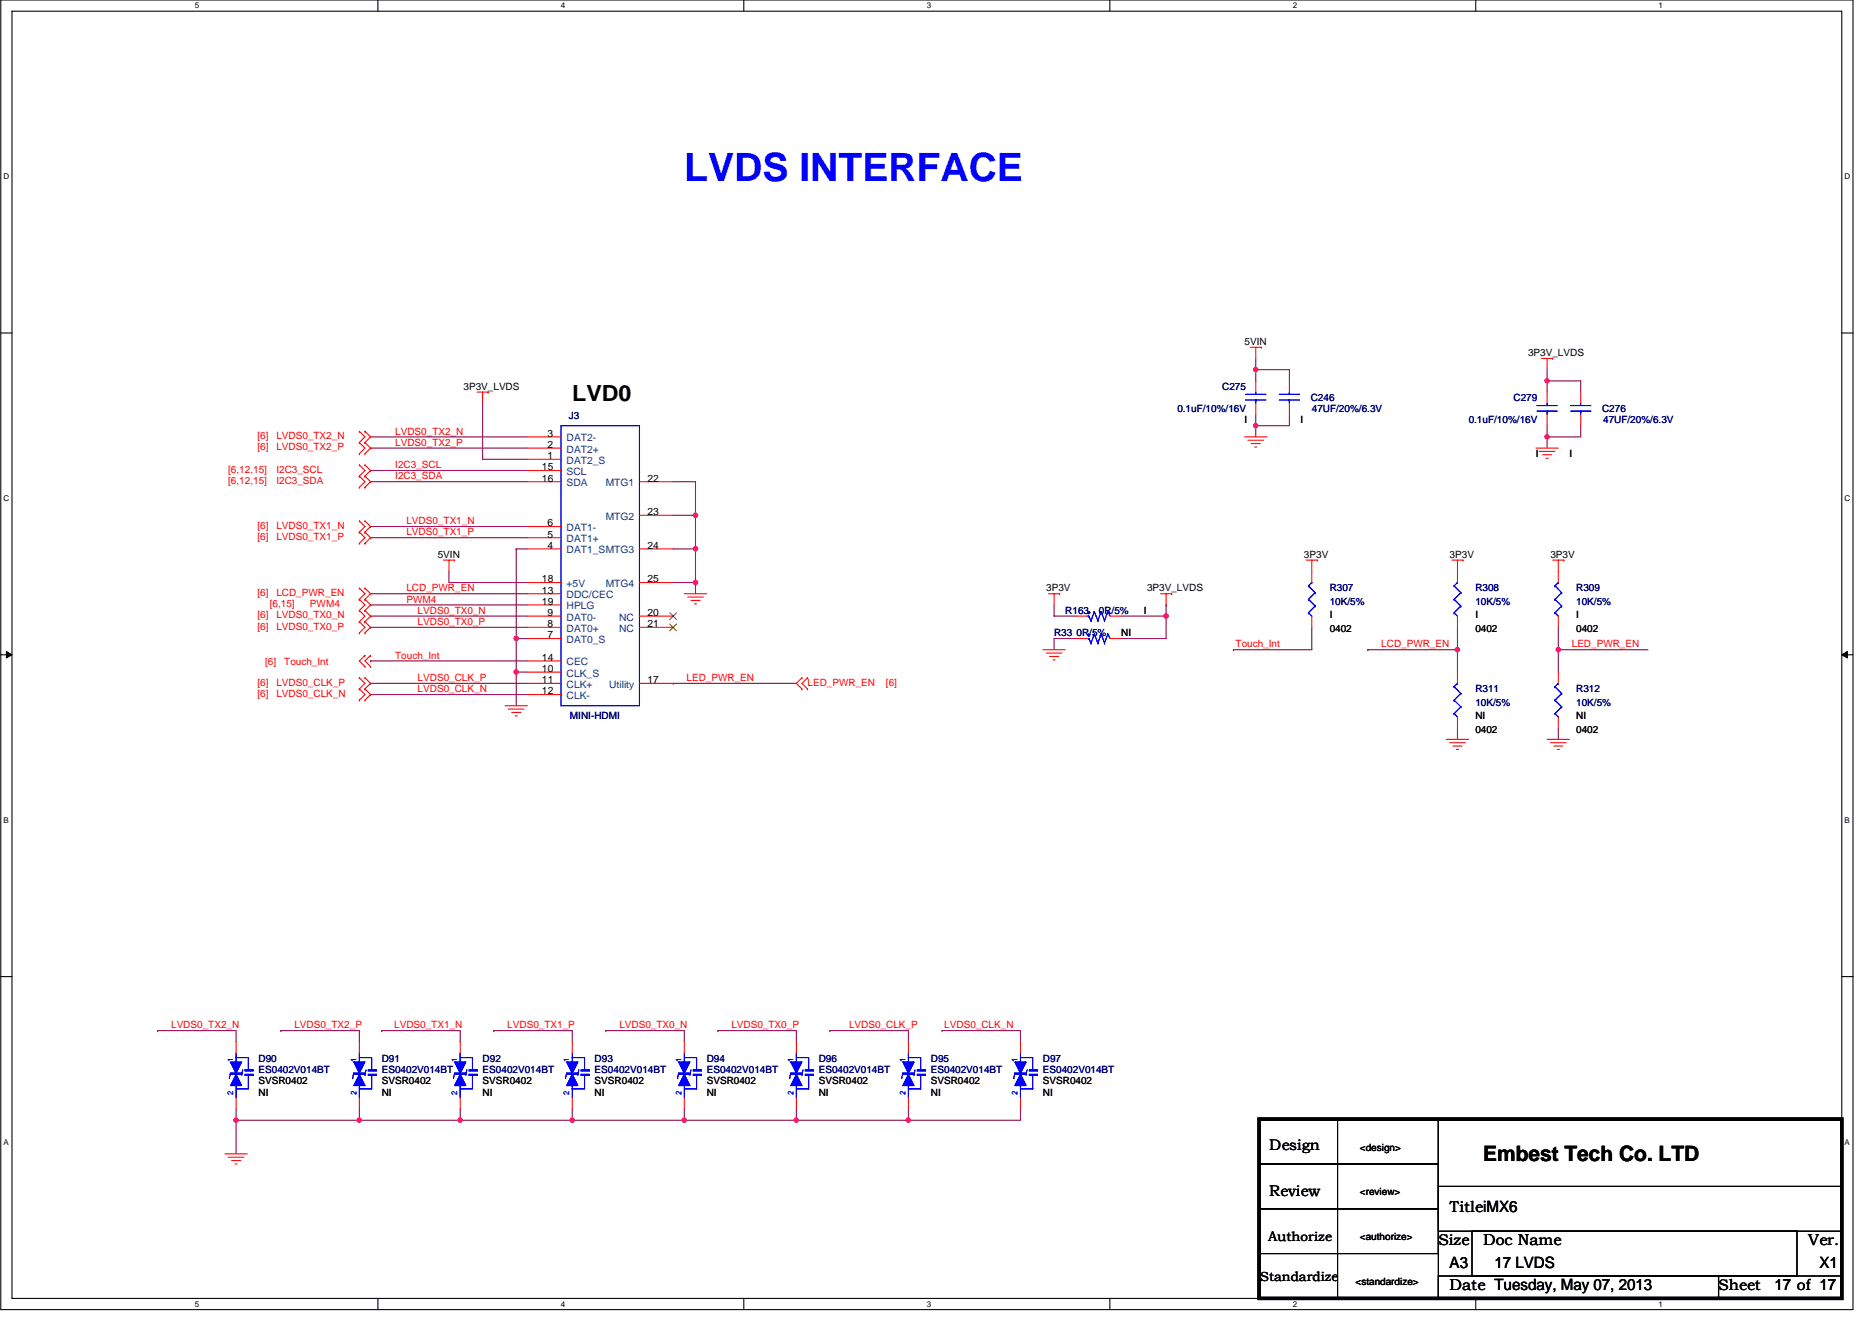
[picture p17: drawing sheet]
<svg xmlns="http://www.w3.org/2000/svg" width="297mm" height="210mm" viewBox="0 0 297 210" stroke-linecap="round" stroke-linejoin="round" font-family="sans-serif">
<defs><g id="words">
<text font-size="6.2" fill="#00f" x="108.6" y="28.7">LVDS INTERFACE</text>
<text font-size="3.5" x="90.8" y="63.7">LVD0</text>
<text font-size="3.4" x="235.3" y="184.3">Embest Tech Co. LTD</text>
<g font-size="2.5">
<text x="228.2" y="197.7">Size</text>
<text x="230" y="192.3">TitleiMX6</text>
<text x="235.3" y="197.7">Doc Name</text>
<text x="286.9" y="197.7">Ver.</text>
<text x="230" y="201.2">A3</text>
<text x="237.1" y="201.2">17 LVDS</text>
<text x="288.7" y="201.2">X1</text>
<text x="230" y="204.8">Date Tuesday, May 07, 2013</text>
<text x="272.7" y="204.8">Sheet</text>
<text x="281.6" y="204.7">17 of 17</text>
</g>
<g font-size="2.4">
<text x="201.4" y="182.5">Design</text>
<text x="201.4" y="189.8">Review</text>
</g>
<g font-size="2.1">
<text x="201.2" y="197">Authorize</text>
<text x="200" y="203.4">Standardize</text>
</g>
<g font-size="1.6">
<text x="197.5" y="54.8">5VIN</text>
<text x="242.5" y="56.5">3P3V_LVDS</text>
<text x="73.6" y="61.9">3P3V_LVDS</text>
<text x="86.9" y="71.1">2</text>
<text x="86.9" y="69.3">3</text>
<text x="197.5" y="67.2">I</text>
<text x="206.4" y="67.2">I</text>
<text x="86" y="74.7">15</text>
<text x="86" y="76.4">16</text>
<text x="86.9" y="72.9">1</text>
<text x="102.7" y="76.4">22</text>
<text x="243.7" y="72.5">I</text>
<text x="249" y="72.5">I</text>
<text x="86.9" y="83.5">6</text>
<text x="102.7" y="81.8">23</text>
<text x="69.5" y="88.5">5VIN</text>
<text x="86.9" y="85.3">5</text>
<text x="86.9" y="87.1">4</text>
<text x="102.7" y="87.1">24</text>
<text x="206.9" y="88.5">3P3V</text>
<text x="230" y="88.5">3P3V</text>
<text x="246" y="88.5">3P3V</text>
<text x="86" y="94.2">13</text>
<text x="86" y="92.4">18</text>
<text x="86" y="96">19</text>
<text x="102.7" y="92.4">25</text>
<text x="166" y="93.9">3P3V</text>
<text x="182" y="93.9">3P3V_LVDS</text>
<text x="86.9" y="99.5">8</text>
<text x="86.9" y="101.3">7</text>
<text x="86.9" y="97.8">9</text>
<text x="102.7" y="97.8">20</text>
<text x="102.7" y="99.5">21</text>
<text x="177.9" y="101">NI</text>
<text x="181.5" y="97.4">I</text>
<text x="211" y="98.1">I</text>
<text x="211" y="100.3">0402</text>
<text x="234.1" y="98.1">I</text>
<text x="234.1" y="100.3">0402</text>
<text x="250.1" y="98.1">I</text>
<text x="250.1" y="100.3">0402</text>
<text x="86" y="106.7">10</text>
<text x="86" y="104.9">14</text>
<text x="86" y="108.4">11</text>
<text x="86" y="110.2">12</text>
<text x="102.7" y="108.4">17</text>
<text x="234.1" y="114.2">NI</text>
<text x="234.1" y="116.3">0402</text>
<text x="250.1" y="114.2">NI</text>
<text x="250.1" y="116.3">0402</text>
<text x="41" y="172.1">SVSR0402</text>
<text x="41" y="173.9">NI</text>
<text x="60.6" y="172.1">SVSR0402</text>
<text x="60.6" y="173.9">NI</text>
<text x="76.6" y="172.1">SVSR0402</text>
<text x="76.6" y="173.9">NI</text>
<text x="94.4" y="172.1">SVSR0402</text>
<text x="94.4" y="173.9">NI</text>
<text x="112.1" y="172.1">SVSR0402</text>
<text x="112.1" y="173.9">NI</text>
<text x="129.9" y="172.1">SVSR0402</text>
<text x="129.9" y="173.9">NI</text>
<text x="147.7" y="172.1">SVSR0402</text>
<text x="147.7" y="173.9">NI</text>
<text x="165.5" y="172.1">SVSR0402</text>
<text x="165.5" y="173.9">NI</text>
<text x="215.8" y="182.6">&lt;design&gt;</text>
<text x="215.8" y="189.7">&lt;review&gt;</text>
<text x="215.8" y="196.8">&lt;authorize&gt;</text>
<text x="215.1" y="203.9">&lt;standardize&gt;</text>
</g>
<g font-size="1.6" fill="#000080">
<text x="186.8" y="65.4">0.1uF/10%/16V</text>
<text x="193.9" y="61.9">C275</text>
<text x="208" y="63.6">C246</text>
<text x="208.1" y="65.4">47UF/20%/6.3V</text>
<text x="240.2" y="63.6">C279</text>
<text x="254.2" y="65.4">C276</text>
<text x="90.3" y="66.5">J3</text>
<text x="233" y="67.2">0.1uF/10%/16V</text>
<text x="254.4" y="67.2">47UF/20%/6.3V</text>
<text x="211" y="93.9">R307</text>
<text x="234.1" y="93.9">R308</text>
<text x="250.1" y="93.9">R309</text>
<text x="167.3" y="101">R33 0R/5%</text>
<text x="169" y="97.4">R163</text>
<text x="174.4" y="97.4">0R/5%</text>
<text x="211" y="96">10K/5%</text>
<text x="234.1" y="96">10K/5%</text>
<text x="250.1" y="96">10K/5%</text>
<text x="234.1" y="109.9">R311</text>
<text x="234.1" y="112">10K/5%</text>
<text x="250.1" y="109.9">R312</text>
<text x="250.1" y="112">10K/5%</text>
<text x="90.4" y="114.2">MINI-HDMI</text>
<text x="41" y="168.6">D90</text>
<text x="41" y="170.3">ES0402V014BT</text>
<text x="60.6" y="168.6">D91</text>
<text x="60.6" y="170.3">ES0402V014BT</text>
<text x="76.6" y="168.6">D92</text>
<text x="76.6" y="170.3">ES0402V014BT</text>
<text x="94.4" y="168.6">D93</text>
<text x="94.4" y="170.3">ES0402V014BT</text>
<text x="112.1" y="168.6">D94</text>
<text x="112.1" y="170.3">ES0402V014BT</text>
<text x="129.9" y="168.6">D96</text>
<text x="129.9" y="170.3">ES0402V014BT</text>
<text x="147.7" y="168.6">D95</text>
<text x="147.7" y="170.3">ES0402V014BT</text>
<text x="165.5" y="168.6">D97</text>
<text x="165.5" y="170.3">ES0402V014BT</text>
</g>
<g font-size="1.6" fill="#f00">
<text x="40.8" y="69.7">[6]</text>
<text x="40.8" y="71.5">[6]</text>
<text x="43.9" y="69.7">LVDS0_TX2_N</text>
<text x="43.9" y="71.5">LVDS0_TX2_P</text>
<text x="62.7" y="69">LVDS0_TX2_N</text>
<text x="62.7" y="70.8">LVDS0_TX2_P</text>
<text x="36.2" y="75">[6,12,15]</text>
<text x="36.2" y="76.8">[6,12,15]</text>
<text x="43.9" y="75">I2C3_SCL</text>
<text x="43.9" y="76.8">I2C3_SDA</text>
<text x="62.7" y="74.3">I2C3_SCL</text>
<text x="62.7" y="76.1">I2C3_SDA</text>
<text x="40.8" y="83.9">[6]</text>
<text x="43.9" y="83.9">LVDS0_TX1_N</text>
<text x="64.5" y="83.2">LVDS0_TX1_N</text>
<text x="40.8" y="85.7">[6]</text>
<text x="43.9" y="85.7">LVDS0_TX1_P</text>
<text x="64.5" y="85">LVDS0_TX1_P</text>
<text x="40.8" y="94.6">[6]</text>
<text x="43.9" y="94.6">LCD_PWR_EN</text>
<text x="64.5" y="95.7">PWM4</text>
<text x="64.5" y="93.9">LCD_PWR_EN</text>
<text x="40.8" y="98.1">[6]</text>
<text x="40.8" y="99.9">[6]</text>
<text x="42.8" y="96.4">[6,15]</text>
<text x="43.9" y="98.1">LVDS0_TX0_N</text>
<text x="43.9" y="99.9">LVDS0_TX0_P</text>
<text x="49.2" y="96.4">PWM4</text>
<text x="66.3" y="97.4">LVDS0_TX0_N</text>
<text x="66.3" y="99.2">LVDS0_TX0_P</text>
<text x="42.1" y="105.6">[6]</text>
<text x="45.1" y="105.6">Touch_Int</text>
<text x="62.7" y="104.5">Touch_Int</text>
<text x="196.1" y="102.8">Touch_Int</text>
<text x="219.2" y="102.8">LCD_PWR_EN</text>
<text x="249.4" y="102.8">LED_PWR_EN</text>
<text x="40.8" y="108.8">[6]</text>
<text x="40.8" y="110.6">[6]</text>
<text x="43.9" y="108.8">LVDS0_CLK_P</text>
<text x="43.9" y="110.6">LVDS0_CLK_N</text>
<text x="66.3" y="108.1">LVDS0_CLK_P</text>
<text x="66.3" y="109.9">LVDS0_CLK_N</text>
<text x="108.9" y="108.1">LED_PWR_EN</text>
<text x="128.1" y="108.8">LED_PWR_EN</text>
<text x="140.6" y="108.8">[6]</text>
<text x="27.2" y="163.2">LVDS0_TX2_N</text>
<text x="46.7" y="163.2">LVDS0_TX2_P</text>
<text x="62.5" y="163.2">LVDS0_TX1_N</text>
<text x="80.5" y="163.2">LVDS0_TX1_P</text>
<text x="98.3" y="163.2">LVDS0_TX0_N</text>
<text x="116.1" y="163.2">LVDS0_TX0_P</text>
<text x="134.7" y="163.2">LVDS0_CLK_P</text>
<text x="149.8" y="163.2">LVDS0_CLK_N</text>
</g>
<g font-size="1.6" fill="#004080">
<text x="89.9" y="71.8">DAT2+</text>
<text x="89.9" y="70.1">DAT2-</text>
<text x="89.9" y="73.6">DAT2_S</text>
<text x="89.9" y="75.4">SCL</text>
<text x="89.9" y="77.2">SDA</text>
<text x="96.1" y="77.2">MTG1</text>
<text x="96.1" y="82.5">MTG2</text>
<text x="89.9" y="86.1">DAT1+</text>
<text x="89.9" y="87.8">DAT1_SMTG3</text>
<text x="89.9" y="84.3">DAT1-</text>
<text x="89.9" y="95">DDC/CEC</text>
<text x="89.9" y="93.2">+5V</text>
<text x="96.1" y="93.2">MTG4</text>
<text x="89.9" y="100.3">DAT0+</text>
<text x="89.9" y="98.5">DAT0-</text>
<text x="89.9" y="96.7">HPLG</text>
<text x="98.3" y="98.5">NC</text>
<text x="98.3" y="100.3">NC</text>
<text x="89.9" y="102.1">DAT0_S</text>
<text x="89.9" y="107.4">CLK_S</text>
<text x="89.9" y="105.6">CEC</text>
<text x="89.9" y="109.2">CLK+</text>
<text x="89.9" y="111">CLK-</text>
<text x="96.7" y="109.2">Utility</text>
</g>
<g font-size="1.3">
<text x="30.9" y="1.3">5</text>
<text x="89" y="1.3">4</text>
<text x="147" y="1.3">3</text>
<text x="205.1" y="1.3">2</text>
<text x="263.2" y="1.3">1</text>
<text x=".6" y="28.4">D</text>
<text x="292.7" y="28.4">D</text>
<text x=".6" y="79.5">C</text>
<text x="292.7" y="79.5">C</text>
<text x=".6" y="130.6">B</text>
<text x="292.7" y="130.6">B</text>
<text x=".6" y="181.7">A</text>
<text x="292.7" y="181.7">A</text>
<text x="30.9" y="207.4">5</text>
<text x="89" y="207.4">4</text>
<text x="147" y="207.4">3</text>
<text x="205.1" y="207.4">2</text>
<text x="263.2" y="207.4">1</text>
</g>
<g font-size="1.2" fill="#00f">
<text x="37" y="173.7" transform="rotate(-90 37 173.7)">2</text>
<text x="37" y="168.6" transform="rotate(-90 37 168.6)">1</text>
<text x="56.6" y="173.7" transform="rotate(-90 56.6 173.7)">2</text>
<text x="56.6" y="168.6" transform="rotate(-90 56.6 168.6)">1</text>
<text x="72.6" y="173.7" transform="rotate(-90 72.6 173.7)">2</text>
<text x="72.6" y="168.6" transform="rotate(-90 72.6 168.6)">1</text>
<text x="90.3" y="173.7" transform="rotate(-90 90.3 173.7)">2</text>
<text x="90.3" y="168.6" transform="rotate(-90 90.3 168.6)">1</text>
<text x="108.1" y="173.7" transform="rotate(-90 108.1 173.7)">2</text>
<text x="108.1" y="168.6" transform="rotate(-90 108.1 168.6)">1</text>
<text x="125.9" y="173.7" transform="rotate(-90 125.9 173.7)">2</text>
<text x="125.9" y="168.6" transform="rotate(-90 125.9 168.6)">1</text>
<text x="143.7" y="173.7" transform="rotate(-90 143.7 173.7)">2</text>
<text x="143.7" y="168.6" transform="rotate(-90 143.7 168.6)">1</text>
<text x="161.5" y="173.7" transform="rotate(-90 161.5 173.7)">2</text>
<text x="161.5" y="168.6" transform="rotate(-90 161.5 168.6)">1</text>
</g>
</g></defs>
<path d="M.1 0h293.9v207.9h-293.9zM1.9 1.8h290.3v204.3h-290.3z" fill="none" stroke="#000" stroke-width=".17"/>
<g fill="#fff">
<path d="M30.9 .2h.7v1.4h-.7z"/>
<path d="M30.9 206.3h.7v1.4h-.7z"/>
</g>
<path d="M60 0v1.8M60 206.1v1.8" fill="none" stroke="#000" stroke-width=".17"/>
<g fill="#fff">
<path d="M89 .2h.7v1.4h-.7z"/>
<path d="M89 206.3h.7v1.4h-.7z"/>
</g>
<path d="M118 0v1.8M118 206.1v1.8" fill="none" stroke="#000" stroke-width=".17"/>
<g fill="#fff">
<path d="M147 .2h.7v1.4h-.7z"/>
<path d="M147 206.3h.7v1.4h-.7z"/>
</g>
<path d="M176.1 0v1.8M176.1 206.1v1.8" fill="none" stroke="#000" stroke-width=".17"/>
<g fill="#fff">
<path d="M205.1 .2h.7v1.4h-.7z"/>
<path d="M205.1 206.3h.7v1.4h-.7z"/>
</g>
<path d="M234.2 0v1.8M234.2 206.1v1.8" fill="none" stroke="#000" stroke-width=".17"/>
<g fill="#fff">
<path d="M263.2 .2h.7v1.4h-.7z"/>
<path d="M263.2 206.3h.7v1.4h-.7z"/>
<path d="M.6 27.3h.9v1.4h-.9z"/>
<path d="M292.7 27.3h.9v1.4h-.9z"/>
<path d="M.6 78.4h.9v1.4h-.9z"/>
<path d="M292.7 78.4h.9v1.4h-.9z"/>
</g>
<path d="M.1 52.9h1.8M292.2 52.9h1.8" fill="none" stroke="#000" stroke-width=".17"/>
<g fill="#fff">
<path d="M.6 129.5h.8v1.4h-.8z"/>
<path d="M292.7 129.5h.8v1.4h-.8z"/>
</g>
<path d="M.1 103.9h1.8M292.2 103.9h1.8" fill="none" stroke="#000" stroke-width=".17"/>
<path d="M1 103.4l.9 .5-.9 .5zM292.2 103.9l.9-.5v1z" fill="#000" stroke="#000" stroke-width=".16"/>
<g fill="#fff">
<path d="M.5 180.5h.9v1.4h-.9z"/>
<path d="M292.7 180.5h.8v1.4h-.8z"/>
</g>
<path d="M.1 155h1.8M292.2 155h1.8M199.8 177.6h28.4v7.1h-28.4zM212.2 177.6h16v28.5h-16zM199.8 184.7h28.4v7.2h-28.4zM199.8 191.9h28.4v7.1h-28.4zM228.2 188.3h64v7.1h-64zM228.2 184.7h.1M228.2 184.7v8.9M233.6 195.4h51.5v7.1h-51.5zM228.2 202.5h44.5v3.6h-44.5zM272.7 202.5h19.5v3.6h-19.5z" fill="none" stroke="#000" stroke-width=".17"/>
<g fill="none" stroke="#800040" stroke-width=".17">
<path d="M199.3 58.7h.1M199.3 58.7h5.3v1.8M199.3 56.9v1.8M199.3 58.7v1.8M245.5 58.7v1.8M58.8 69.3h.1M58.8 74.7h.1M58.8 76.5h.1M58.8 71.1h.1M58.8 69.3h24.9M58.8 74.7h24.9M58.8 76.5h24.9"/>
<path d="M58.8 71.1h24.9M76.6 64v8.9h7.1M106.8 76.5h3.6v5.3M199.3 67.6v1.7M199.3 67.6h.1M199.3 65.8v1.8M204.6 65.8v1.8h-5.3M245.5 69.3v1.8M245.5 69.3h.1M245.5 60.5h.1M245.5 60.5h5.3v1.7M245.5 67.6v1.7"/>
<path d="M245.5 60.5v1.7M250.8 67.6v1.7h-5.3M58.8 97.8h.1M58.8 96h.1M58.8 83.6h.1M58.8 85.3h.1M58.8 99.6h.1M58.8 94.2h.1M58.8 97.8h24.9M58.8 96h24.9M58.8 83.6h24.9M58.8 85.3h24.9"/>
<path d="M58.8 99.6h24.9M58.8 94.2h24.9M71.2 90.7v1.8h12.5M81.9 87.1h1.8M81.9 87.1h.1M81.9 87.1v14.2M106.8 92.5h3.6M106.8 81.8h3.6M106.8 87.1h3.6M110.4 92.5h.1M110.4 81.8h.1M110.4 87.1h.1"/>
<path d="M110.4 81.8v12.4M167.3 96v1.8h3.5M177.9 97.8h7.1M185 96v5.3h-7.1M185 97.8h.1M185 96h.1M208.1 99.6v3.5h-12.4M231.3 99.6v3.5M247.3 99.6v3.5M58.8 108.5h.1M58.8 110.2h.1M58.8 104.9h.1"/>
<path d="M58.8 108.5h24.9M58.8 110.2h24.9M58.8 104.9h24.9M81.9 101.3v5.4M81.9 106.7h.1M81.9 106.7h1.8M81.9 101.3h1.8M81.9 106.7v5.3M106.8 108.5h.1M106.8 108.5h19.6M170.8 101.3h-3.5v1.8M195.7 103.1h.1"/>
<path d="M217 103.1h.1M217 103.1h14.3M231.3 103.1h.1M231.3 115.6v1.7M231.3 103.1v3.6M247.3 103.1v3.6M247.3 103.1h.1M247.3 115.6v1.7M247.3 103.1h14.2M25 163.6h12.5v1.8M25 163.6h.1M37.5 177.8v5.3"/>
<path d="M37.5 177.8h.1M37.5 176v1.8M37.5 177.8h19.5M44.6 163.6h.1M44.6 163.6h12.4v1.8M57 176v1.8M57 177.8h16M60.6 163.6h12.4v1.8M60.6 163.6h.1M73 177.8h.1M73 176v1.8M73 177.8h53.4"/>
<path d="M78.4 163.6h.1M78.4 163.6h12.4v1.8M90.8 176v1.8M90.8 177.8h.1M96.1 163.6h12.5v1.8M96.1 163.6h.1M108.6 177.8h.1M108.6 176v1.8M113.9 163.6h12.5v1.8M113.9 163.6h.1M126.4 176v1.8M126.4 177.8h17.7"/>
<path d="M131.7 163.6h12.4v1.8M131.7 163.6h.1M144.1 177.8h.1M144.1 176v1.8M149.5 163.6h12.4v1.8M149.5 163.6h.1M161.9 176v1.8h-17.8"/>
</g>
<g fill="#f0f" stroke="#f0f" stroke-width=".17">
<circle cx="231.3" cy="103.1" r=".35"/>
<circle cx="199.2" cy="67.6" r=".35"/>
<circle cx="199.2" cy="58.7" r=".35"/>
<circle cx="247.3" cy="103.1" r=".35"/>
<circle cx="110.3" cy="92.4" r=".35"/>
<circle cx="81.9" cy="106.7" r=".35"/>
<circle cx="110.3" cy="81.8" r=".35"/>
<circle cx="110.3" cy="87.1" r=".35"/>
<circle cx="57" cy="177.8" r=".35"/>
<circle cx="37.4" cy="177.8" r=".35"/>
<circle cx="90.8" cy="177.8" r=".35"/>
<circle cx="73" cy="177.8" r=".35"/>
<circle cx="126.3" cy="177.8" r=".35"/>
<circle cx="108.6" cy="177.8" r=".35"/>
<circle cx="144.1" cy="177.8" r=".35"/>
<circle cx="81.9" cy="101.3" r=".35"/>
<circle cx="245.5" cy="69.3" r=".35"/>
<circle cx="245.5" cy="60.4" r=".35"/>
<circle cx="185" cy="97.8" r=".35"/>
</g>
<g fill="none" stroke="#f00" stroke-width=".17">
<path d="M198.4 55.1h1.7M199.3 55.1v1.8M200.1 55.1h.1M244.6 56.9h1.8M245.5 56.9v1.8M246.4 56.9h.1M57 68.5h.1M57 70.2h.1M57 72h.1M57 73.8h.1M57 75.6h.1M57 77.3h.1"/>
<path d="M57 68.5l.9 .8-.9 .9M57 70.2l.9 .9-.9 .9M57 73.8l.9 .9-.9 .9M57 75.6l.9 .9-.9 .8M57.9 70.2h.1M57.9 68.5h.1M57.9 72h.1M57.9 75.6h.1M57.9 73.8h.1M57.9 77.3h.1M57.9 68.5l.9 .8-.9 .9M57.9 70.2l.9 .9-.9 .9"/>
<path d="M57.9 73.8l.9 .9-.9 .9M57.9 75.6l.9 .9-.9 .8M75.7 62.2h1.8M76.6 62.2v1.8M77.5 62.2h.1M83.7 71.1h5.3M83.7 69.3h5.3M83.7 72.9h5.3M83.7 74.7h5.3M83.7 76.5h5.3M101.5 76.5h5.3M197.5 69.3h3.5"/>
<path d="M198 69.9h2.5M198.5 70.4h1.5M199.1 71h.3M199.3 60.5v1.7M199.3 64v1.8M204.6 60.5v1.7M204.6 64v1.8M243.7 71.1h3.6M244.2 71.6h2.5M244.8 72.2h1.4M245.3 72.7h.4M245.5 62.2v1.8"/>
<path d="M245.5 65.8v1.8M250.8 62.2v1.8M250.8 65.8v1.8M57 82.7h.1M57 84.5h.1M57 86.2h.1M57 96.9h.1M57 98.7h.1M57 95.1h.1M57 93.3h.1M57 82.7l.9 .9-.9 .9M57 84.5l.9 .8-.9 .9"/>
<path d="M57 96.9l.9 .9-.9 .9M57 98.7l.9 .9-.9 .9M57 95.1l.9 .9-.9 .9M57 93.3l.9 .9-.9 .9M57.9 84.5h.1M57.9 82.7h.1M57.9 86.2h.1M57.9 98.7h.1M57.9 96.9h.1M57.9 95.1h.1M57.9 93.3h.1M57.9 82.7l.9 .9-.9 .9"/>
<path d="M57.9 84.5l.9 .8-.9 .9M57.9 96.9l.9 .9-.9 .9M57.9 98.7l.9 .9-.9 .9M57.9 95.1l.9 .9-.9 .9M57.9 93.3l.9 .9-.9 .9M70.4 88.9h1.7M71.2 88.9v1.8M72.1 88.9h.1M83.7 94.2h5.3M83.7 85.3h5.3M83.7 87.1h5.3M83.7 83.6h5.3"/>
<path d="M83.7 99.6h5.3M83.7 97.8h5.3M83.7 92.5h5.3M83.7 96h5.3M101.5 87.1h5.3M101.5 99.6h5.3M101.5 97.8h5.3M101.5 92.5h5.3M101.5 81.8h5.3M108.6 94.2h3.5M109.1 94.8h2.5M109.6 95.3h1.5"/>
<path d="M110.2 95.8h.3M166.4 94.2h1.7M167.3 94.2v1.8M168.1 94.2h.1M170.8 97.8h1.8M176.1 97.8h1.8M184.1 94.2h1.8M185 94.2v1.8M185.9 94.2h.1M207.3 88.9h1.7M208.1 88.9v3.6M208.1 97.8v1.8"/>
<path d="M209 88.9h.1M230.4 88.9h1.8M231.3 88.9v3.6M231.3 97.8v1.8M232.2 88.9h.1M246.4 88.9h1.8M247.3 88.9v3.6M247.3 97.8v1.8M248.2 88.9h.1M57 100.5h.1M57 107.6h.1M57 109.3h.1"/>
<path d="M57 111.1h.1M57 107.6l.9 .9-.9 .8M57 109.3l.9 .9-.9 .9M57.9 100.5h.1M57.9 109.3h.1M57.9 107.6h.1M57.9 111.1h.1M57.9 104h.1M57.9 105.8h.1M57.9 107.6l.9 .9-.9 .8M57.9 109.3l.9 .9-.9 .9M57.9 104l-.9 .9 .9 .9"/>
<path d="M58.8 104h.1M58.8 105.8h.1M58.8 104l-.9 .9 .9 .9M80.1 112h3.6M80.7 112.5h2.5M81.2 113.1h1.4M81.7 113.6h.4M83.7 101.3h5.3M83.7 108.5h5.3M83.7 110.2h5.3M83.7 106.7h5.3M83.7 104.9h5.3"/>
<path d="M101.5 108.5h5.3M127.3 107.6h.1M127.3 109.3h.1M127.3 107.6l-.9 .9 .9 .8M128.1 109.3h.1M128.1 107.6h.1M128.1 107.6l-.8 .9 .8 .8M165.5 103.1h3.5M166 103.7h2.5M166.5 104.2h1.5M167.1 104.7h.3M170.8 101.3h1.8"/>
<path d="M176.1 101.3h1.8M229.5 117.3h3.5M230 117.9h2.5M230.5 118.4h1.5M231.1 119h.3M231.3 106.7v1.8M231.3 113.8v1.8M245.5 117.3h3.5M246 117.9h2.5M246.5 118.4h1.5M247.1 119h.3M247.3 106.7v1.8"/>
<path d="M247.3 113.8v1.8M37.5 165.4v1.7M37.5 174.2v1.8M57 165.4v1.7M57 174.2v1.8M73 165.4v1.7M73 174.2v1.8M90.8 165.4v1.7M90.8 174.2v1.8M108.6 165.4v1.7M108.6 174.2v1.8M126.4 165.4v1.7"/>
<path d="M126.4 174.2v1.8M144.1 165.4v1.7M144.1 174.2v1.8M161.9 165.4v1.7M161.9 174.2v1.8M35.7 183.1h3.5M36.2 183.7h2.5M36.7 184.2h1.5M37.3 184.7h.3"/>
</g>
<path d="M199.8 177.6h92.4v28.5h-92.4z" fill="none" stroke="#000" stroke-width=".53"/>
<g fill="none" stroke="#00f" stroke-width=".17">
<path d="M89 67.6h12.5v44.4h-12.5zM197.7 63.5h3.2M197.7 62.6h3.2M199.3 62.2v.4M199.3 63.5h.1M199.3 63.5v.5M203 63.5h3.2M203 62.6h3.2M204.6 62.2v.4M204.6 63.5h.1M204.6 63.5v.5M243.9 65.3h3.2"/>
<path d="M243.9 64.4h3.2M245.5 64v.4M245.5 65.3h.1M245.5 65.3v.5M249.2 65.3h3.2M249.2 64.4h3.2M250.8 64v.4M250.8 65.3h.1M250.8 65.3v.5M172.6 97.8h.2M172.8 97.8h.1M172.8 97.8l.3 .7"/>
<path d="M173.1 98.5h.1M173.6 97.1h.1M173.6 97.1l.6 1.4M173.6 97.1l-.5 1.4M174.2 98.5h.1M174.7 97.1h.1M174.7 97.1l.6 1.4M174.7 97.1l-.5 1.4M175.3 98.5h.1M175.8 97.1h.1M175.8 97.1l.3 .7M175.8 97.1l-.5 1.4"/>
<path d="M207.6 97.3h.1M207.6 95.1h.1M207.6 93h.1M207.6 97.3l.5 .5M207.6 95.1l1.1 1.1M207.6 93l1.1 1.1M208.1 92.5h.1M208.1 92.5l-.5 .5M208.7 96.2h.1M208.7 94.1h.1M208.7 96.2l-1.1 1.1M208.7 94.1l-1.1 1"/>
<path d="M230.7 97.3h.1M230.7 95.1h.1M230.7 93h.1M230.7 97.3l.6 .5M230.7 95.1l1.1 1.1M230.7 93l1.1 1.1M231.3 92.5h.1M231.3 92.5l-.6 .5M231.8 96.2h.1M231.8 94.1h.1M231.8 96.2l-1.1 1.1M231.8 94.1l-1.1 1"/>
<path d="M246.7 97.3h.1M246.7 95.1h.1M246.7 93h.1M246.7 97.3l.6 .5M246.7 95.1l1.1 1.1M246.7 93l1.1 1.1M247.3 92.5h.1M247.3 92.5l-.6 .5M247.8 96.2h.1M247.8 94.1h.1M247.8 96.2l-1.1 1.1M247.8 94.1l-1.1 1"/>
<path d="M172.6 101.3h.2M172.8 101.3h.1M172.8 101.3l.3 .8M173.1 102.1h.1M173.6 100.6h.1M173.6 100.6l.6 1.5M173.6 100.6l-.5 1.5M174.2 102.1h.1M174.7 100.6h.1M174.7 100.6l.6 1.5M174.7 100.6l-.5 1.5M175.3 102.1h.1"/>
<path d="M175.8 100.6h.1M175.8 100.6l.3 .7M175.8 100.6l-.5 1.5M230.7 113.3h.1M230.7 111.1h.1M230.7 109h.1M230.7 113.3l.6 .5M230.7 111.1l1.1 1.1M230.7 109l1.1 1.1M231.3 108.5h.1M231.3 108.5l-.6 .5M231.8 112.2h.1"/>
<path d="M231.8 110.1h.1M231.8 110.1l-1.1 1M231.8 112.2l-1.1 1.1M246.7 113.3h.1M246.7 111.1h.1M246.7 109h.1M246.7 113.3l.6 .5M246.7 111.1l1.1 1.1M246.7 109l1.1 1.1M247.3 108.5h.1M247.3 108.5l-.6 .5M247.8 112.2h.1"/>
<path d="M247.8 110.1h.1M247.8 112.2l-1.1 1.1M247.8 110.1l-1.1 1M36.4 171h.1M36.6 170.3l-.2 .7M37.5 167.1v1.5M37.5 172.1v2.1M37.5 167.9h1.9v1.9M38.4 170.5h.1M38.5 169.8l-.1 .7M39.4 170.7v2.1h-1.9M56 171h.1"/>
<path d="M56.1 170.3l-.1 .7M57 167.1v1.5M57 172.1v2.1M57 167.9h2v1.9M57.9 170.5h.1M58.1 169.8l-.2 .7M59 170.7v2.1h-2M72 171h.1M72.1 170.3l-.1 .7M73 167.1v1.5M73 172.1v2.1M73 167.9h2v1.9"/>
<path d="M73.9 170.5h.1M74.1 169.8l-.2 .7M75 170.7v2.1h-2M89.7 171h.1M89.9 170.3l-.2 .7M90.8 167.1v1.5M90.8 172.1v2.1M90.8 167.9h1.9v1.9M91.7 170.5h.1M91.9 169.8l-.2 .7M92.7 170.7v2.1h-1.9M107.5 171h.1"/>
<path d="M107.7 170.3l-.2 .7M108.6 167.1v1.5M108.6 172.1v2.1M108.6 167.9h1.9v1.9M109.5 170.5h.1M109.6 169.8l-.1 .7M110.5 170.7v2.1h-1.9M125.3 171h.1M125.5 170.3l-.2 .7M126.4 167.1v1.5M126.4 172.1v2.1M126.4 167.9h1.9v1.9"/>
<path d="M127.3 170.5h.1M127.4 169.8l-.1 .7M128.3 170.7v2.1h-1.9M143.1 171h.1M143.3 170.3l-.2 .7M144.1 167.1v1.5M144.1 172.1v2.1M144.1 167.9h2v1.9M145 170.5h.1M145.2 169.8l-.2 .7M146.1 170.7v2.1h-2M160.9 171h.1"/>
<path d="M161 170.3l-.1 .7M161.9 167.1v1.5M161.9 172.1v2.1M161.9 167.9h2v1.9M162.8 170.5h.1M163 169.8l-.2 .7M163.9 170.7v2.1h-2"/>
</g>
<g fill="#00f" stroke="#00f" stroke-width=".17">
<path d="M107.7 168.6h1.8l-.9 1.7z" fill-rule="evenodd"/>
<path d="M107.7 170.3v.2h1.8v-.2z" fill-rule="evenodd"/>
<path d="M108.6 170.5l.9 1.8h-1.8z" fill-rule="evenodd"/>
<path d="M110 170.5v.2h1.2v-.2z" fill-rule="evenodd"/>
<path d="M110 169.8v.2h1.2v-.2z" fill-rule="evenodd"/>
<path d="M107.7 168.6h1.8l-.9 1.7z" fill-rule="evenodd"/>
<path d="M107.7 170.3v.2h1.8v-.2z" fill-rule="evenodd"/>
<path d="M108.6 170.5l.9 1.8h-1.8z" fill-rule="evenodd"/>
<path d="M110 170.5v.2h1.2v-.2z" fill-rule="evenodd"/>
<path d="M110 169.8v.2h1.2v-.2z" fill-rule="evenodd"/>
<path d="M143.3 168.6h1.7l-.9 1.7z" fill-rule="evenodd"/>
<path d="M143.3 170.3v.2h1.7v-.2z" fill-rule="evenodd"/>
<path d="M144.1 170.5l.9 1.8h-1.7z" fill-rule="evenodd"/>
<path d="M145.6 170.5v.2h1.2v-.2z" fill-rule="evenodd"/>
<path d="M145.6 169.8v.2h1.2v-.2z" fill-rule="evenodd"/>
<path d="M143.3 168.6h1.7l-.9 1.7z" fill-rule="evenodd"/>
<path d="M143.3 170.3v.2h1.7v-.2z" fill-rule="evenodd"/>
<path d="M144.1 170.5l.9 1.8h-1.7z" fill-rule="evenodd"/>
<path d="M145.6 170.5v.2h1.2v-.2z" fill-rule="evenodd"/>
<path d="M145.6 169.8v.2h1.2v-.2z" fill-rule="evenodd"/>
<path d="M125.5 168.6h1.8l-.9 1.7z" fill-rule="evenodd"/>
<path d="M125.5 170.3v.2h1.8v-.2z" fill-rule="evenodd"/>
<path d="M126.4 170.5l.9 1.8h-1.8z" fill-rule="evenodd"/>
<path d="M127.8 170.5v.2h1.2v-.2z" fill-rule="evenodd"/>
<path d="M127.8 169.8v.2h1.2v-.2z" fill-rule="evenodd"/>
<path d="M125.5 168.6h1.8l-.9 1.7z" fill-rule="evenodd"/>
<path d="M125.5 170.3v.2h1.8v-.2z" fill-rule="evenodd"/>
<path d="M126.4 170.5l.9 1.8h-1.8z" fill-rule="evenodd"/>
<path d="M127.8 170.5v.2h1.2v-.2z" fill-rule="evenodd"/>
<path d="M127.8 169.8v.2h1.2v-.2z" fill-rule="evenodd"/>
<path d="M36.6 168.6h1.8l-.9 1.7z" fill-rule="evenodd"/>
<path d="M36.6 170.3v.2h1.8v-.2z" fill-rule="evenodd"/>
<path d="M37.5 170.5l.9 1.8h-1.8z" fill-rule="evenodd"/>
<path d="M38.9 170.5v.2h1.2v-.2z" fill-rule="evenodd"/>
<path d="M38.9 169.8v.2h1.2v-.2z" fill-rule="evenodd"/>
<path d="M36.6 168.6h1.8l-.9 1.7z" fill-rule="evenodd"/>
<path d="M36.6 170.3v.2h1.8v-.2z" fill-rule="evenodd"/>
<path d="M37.5 170.5l.9 1.8h-1.8z" fill-rule="evenodd"/>
<path d="M38.9 170.5v.2h1.2v-.2z" fill-rule="evenodd"/>
<path d="M38.9 169.8v.2h1.2v-.2z" fill-rule="evenodd"/>
<path d="M161 168.6h1.8l-.9 1.7z" fill-rule="evenodd"/>
<path d="M161 170.3v.2h1.8v-.2z" fill-rule="evenodd"/>
<path d="M161.9 170.5l.9 1.8h-1.8z" fill-rule="evenodd"/>
<path d="M163.3 170.5v.2h1.3v-.2z" fill-rule="evenodd"/>
<path d="M163.3 169.8v.2h1.3v-.2z" fill-rule="evenodd"/>
<path d="M161 168.6h1.8l-.9 1.7z" fill-rule="evenodd"/>
<path d="M161 170.3v.2h1.8v-.2z" fill-rule="evenodd"/>
<path d="M161.9 170.5l.9 1.8h-1.8z" fill-rule="evenodd"/>
<path d="M163.3 170.5v.2h1.3v-.2z" fill-rule="evenodd"/>
<path d="M163.3 169.8v.2h1.3v-.2z" fill-rule="evenodd"/>
<path d="M56.1 168.6h1.8l-.9 1.7z" fill-rule="evenodd"/>
<path d="M56.1 170.3v.2h1.8v-.2z" fill-rule="evenodd"/>
<path d="M57 170.5l.9 1.8h-1.8z" fill-rule="evenodd"/>
<path d="M58.4 170.5v.2h1.3v-.2z" fill-rule="evenodd"/>
<path d="M58.4 169.8v.2h1.3v-.2z" fill-rule="evenodd"/>
<path d="M56.1 168.6h1.8l-.9 1.7z" fill-rule="evenodd"/>
<path d="M56.1 170.3v.2h1.8v-.2z" fill-rule="evenodd"/>
<path d="M57 170.5l.9 1.8h-1.8z" fill-rule="evenodd"/>
<path d="M58.4 170.5v.2h1.3v-.2z" fill-rule="evenodd"/>
<path d="M58.4 169.8v.2h1.3v-.2z" fill-rule="evenodd"/>
<path d="M72.1 168.6h1.8l-.9 1.7z" fill-rule="evenodd"/>
<path d="M72.1 170.3v.2h1.8v-.2z" fill-rule="evenodd"/>
<path d="M73 170.5l.9 1.8h-1.8z" fill-rule="evenodd"/>
<path d="M74.4 170.5v.2h1.3v-.2z" fill-rule="evenodd"/>
<path d="M74.4 169.8v.2h1.3v-.2z" fill-rule="evenodd"/>
<path d="M72.1 168.6h1.8l-.9 1.7z" fill-rule="evenodd"/>
<path d="M72.1 170.3v.2h1.8v-.2z" fill-rule="evenodd"/>
<path d="M73 170.5l.9 1.8h-1.8z" fill-rule="evenodd"/>
<path d="M74.4 170.5v.2h1.3v-.2z" fill-rule="evenodd"/>
<path d="M74.4 169.8v.2h1.3v-.2z" fill-rule="evenodd"/>
<path d="M89.9 168.6h1.8l-.9 1.7z" fill-rule="evenodd"/>
<path d="M89.9 170.3v.2h1.8v-.2z" fill-rule="evenodd"/>
<path d="M90.8 170.5l.9 1.8h-1.8z" fill-rule="evenodd"/>
<path d="M92.2 170.5v.2h1.3v-.2z" fill-rule="evenodd"/>
<path d="M92.2 169.8v.2h1.3v-.2z" fill-rule="evenodd"/>
<path d="M89.9 168.6h1.8l-.9 1.7z" fill-rule="evenodd"/>
<path d="M89.9 170.3v.2h1.8v-.2z" fill-rule="evenodd"/>
<path d="M90.8 170.5l.9 1.8h-1.8z" fill-rule="evenodd"/>
<path d="M92.2 170.5v.2h1.3v-.2z" fill-rule="evenodd"/>
<path d="M92.2 169.8v.2h1.3v-.2z" fill-rule="evenodd"/>
<circle cx="172.8" cy="100.8" r=".17"/>
<circle cx="172.8" cy="97.2" r=".17"/>
</g>
<path d="M106.3 97.3l1.1 1M106.3 99l1.1 1.1M107.3 97.3l-1 1M107.3 99l-1 1.1" fill="none" stroke="#804000" stroke-width=".16"/>
<use href="#words"/>
</svg>
